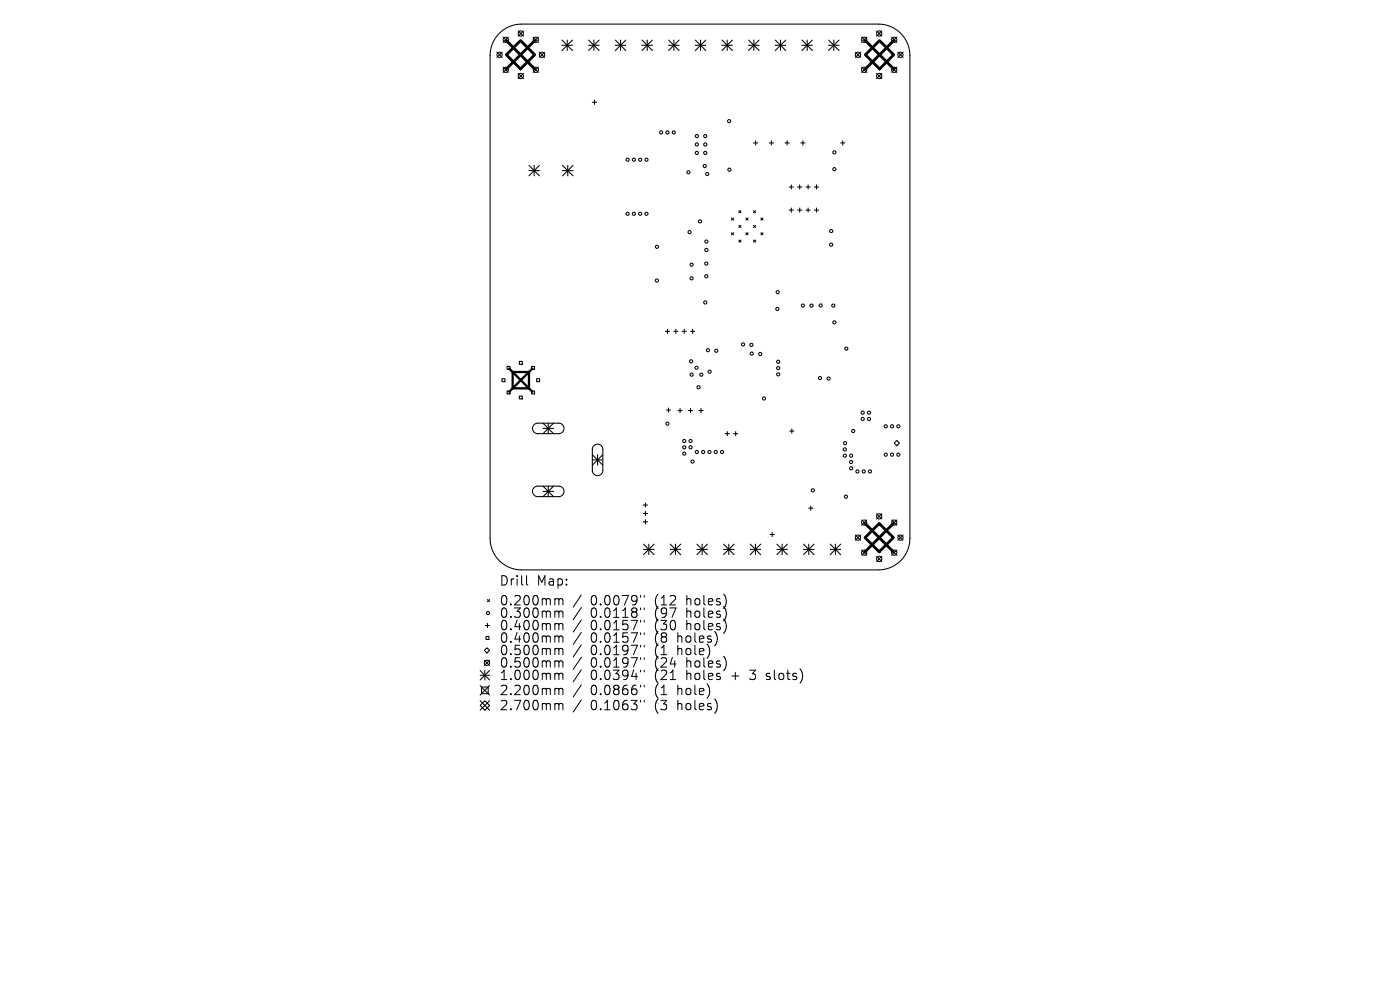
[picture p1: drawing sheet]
<svg xmlns="http://www.w3.org/2000/svg" width="297mm" height="210mm" viewBox="0 0 297 210" stroke-linecap="round" stroke-linejoin="round" font-family="sans-serif">
<defs><g id="words">
<g font-size="2.8">
<text x="105.9" y="124.5">Drill</text>
<text x="113.9" y="124.5">Map:</text>
<text x="105.9" y="128.7">0.200mm</text>
<text x="105.9" y="131.3">0.300mm</text>
<text x="125.3" y="128.7">0.0079&quot;</text>
<text x="125.3" y="131.3">0.0118&quot;</text>
<text x="139" y="128.7">(12</text>
<text x="139" y="131.3">(97</text>
<text x="145.9" y="128.7">holes)</text>
<text x="145.9" y="131.3">holes)</text>
<text x="105.9" y="134">0.400mm</text>
<text x="105.9" y="136.6">0.400mm</text>
<text x="125.3" y="134">0.0157&quot;</text>
<text x="125.3" y="136.6">0.0157&quot;</text>
<text x="139" y="134">(30</text>
<text x="139" y="136.6">(8</text>
<text x="144" y="136.6">holes)</text>
<text x="145.9" y="134">holes)</text>
<text x="105.9" y="139.3">0.500mm</text>
<text x="105.9" y="141.9">0.500mm</text>
<text x="125.3" y="139.3">0.0197&quot;</text>
<text x="125.3" y="141.9">0.0197&quot;</text>
<text x="139" y="139.3">(1</text>
<text x="139" y="141.9">(24</text>
<text x="144" y="139.3">hole)</text>
<text x="145.9" y="141.9">holes)</text>
<text x="105.9" y="144.5">1.000mm</text>
<text x="105.9" y="147.7">2.200mm</text>
<text x="125.3" y="144.5">0.0394&quot;</text>
<text x="125.3" y="147.7">0.0866&quot;</text>
<text x="139" y="144.5">(21</text>
<text x="139" y="147.7">(1</text>
<text x="144" y="147.7">hole)</text>
<text x="145.9" y="144.5">holes</text>
<text x="155.6" y="144.5">+</text>
<text x="159.8" y="144.5">3</text>
<text x="163.4" y="144.5">slots)</text>
<text x="105.9" y="150.9">2.700mm</text>
<text x="125.3" y="150.9">0.1063&quot;</text>
<text x="139" y="150.9">(3</text>
<text x="144" y="150.9">holes)</text>
</g>
</g></defs>
<g fill="none" stroke="#000" stroke-width=".22">
<path d="M105.4 11.1l1.1 1.1M105.9 7.1a6.7 6.7 0 0 1 4.7-2h75.8a6.7 6.7 0 0 1 6.6 6.7v102.4a6.7 6.7 0 0 1-6.6 6.7h-75.8a6.7 6.7 0 0 1-6.6-6.7v-102.4a6.7 6.7 0 0 1 1.9-4.7zM106.5 11.1l-1.1 1.1M106.7 7.9l1.2 1.1M106.7 14.3l1.2 1.1M107.9 7.9l-1.2 1.1M107.9 14.3l-1.2 1.1M109.9 15.6l1.1 1.1M109.9 6.6l1.1 1.1M111 6.6l-1.1 1.1M111 15.6l-1.1 1.1M113.1 14.3l1.1 1.1"/>
<path d="M113.1 7.9l1.1 1.1M114.2 7.9l-1.1 1.1M114.2 14.3l-1.1 1.1M114.4 11.1l1.1 1.1M115.5 11.1l-1.1 1.1M119.2 8.5l2.2 2.2M119.2 9.6h2.2M120.3 8.5v2.2M121.4 8.5l-2.2 2.2M124.9 9.6h2.2M124.9 8.5l2.2 2.2M126 8.5v2.2"/>
<path d="M127.1 8.5l-2.2 2.2M130.5 9.6h2.3M130.5 8.5l2.3 2.2M131.6 8.5v2.2M132.8 8.5l-2.3 2.2M136.2 9.6h2.2M136.2 8.5l2.2 2.2M137.3 8.5v2.2M138.4 8.5l-2.2 2.2M141.8 9.6h2.3M141.8 8.5l2.3 2.2M143 8.5v2.2"/>
<path d="M144.1 8.5l-2.3 2.2M147.5 9.6h2.2M147.5 8.5l2.2 2.2M148.6 8.5v2.2M149.7 8.5l-2.2 2.2M153.2 9.6h2.2M153.2 8.5l2.2 2.2M154.3 8.5v2.2M155.4 8.5l-2.2 2.2M158.8 9.6h2.2M158.8 8.5l2.2 2.2M159.9 8.5v2.2"/>
<path d="M161 8.5l-2.2 2.2M164.5 9.6h2.2M164.5 8.5l2.2 2.2M165.6 8.5v2.2M166.7 8.5l-2.2 2.2M170.1 9.6h2.2M170.1 8.5l2.2 2.2M171.2 8.5v2.2M172.3 8.5l-2.2 2.2M175.8 9.6h2.2M175.8 8.5l2.2 2.2M176.9 8.5v2.2"/>
<path d="M178 8.5l-2.2 2.2M181.5 11.1l1.1 1.1M182.6 11.1l-1.1 1.1M182.8 7.9l1.1 1.1M182.8 14.3l1.1 1.1M183.9 7.9l-1.1 1.1M183.9 14.3l-1.1 1.1M186 15.6l1.1 1.1M186 6.6l1.1 1.1M187.1 6.6l-1.1 1.1M187.1 15.6l-1.1 1.1M189.2 14.3l1.1 1.1"/>
<path d="M189.2 7.9l1.1 1.1M190.3 7.9l-1.1 1.1M190.3 14.3l-1.1 1.1M190.5 11.1l1.1 1.1M191.6 11.1l-1.1 1.1M112.2 35.1l2.2 2.2M112.2 36.2h2.2M113.3 35.1v2.2M114.4 35.1l-2.2 2.2M119.3 36.2h2.3M119.3 35.1l2.3 2.2M120.4 35.1v2.2"/>
<path d="M121.6 35.1l-2.3 2.2M125.7 21.7h.9M126.1 21.3v.8M159.9 30.3h.8M160.3 29.9v.9M163.2 30.3h.9M163.6 29.9v.9M166.5 30.3h.9M167 29.9v.9M167.4 39.7h.9M167.9 39.2v.9M169.2 39.7h.9"/>
<path d="M169.7 39.2v.9M169.9 30.3h.9M170.3 29.9v.9M171 39.7h.9M171.4 39.2v.9M172.8 39.7h.9M173.2 39.2v.9M178.3 30.3h.9M178.8 29.9v.9M155.2 46.3l.4 .4M155.2 49.4l.4 .4M155.6 46.3l-.4 .4"/>
<path d="M155.6 49.4l-.4 .4M156.7 50.9l.5 .5M156.7 44.7l.5 .4M156.7 47.8l.5 .5M157.2 44.7l-.5 .4M157.2 47.8l-.5 .5M157.2 50.9l-.5 .5M158.2 49.4l.5 .4M158.2 46.3l.5 .4M158.7 46.3l-.5 .4M158.7 49.4l-.5 .4M159.9 47.8l.4 .5"/>
<path d="M159.9 50.9l.4 .5M159.9 44.7l.4 .4M160.3 44.7l-.4 .4M160.3 47.8l-.4 .5M160.3 50.9l-.4 .5M161.4 49.4l.5 .4M161.4 46.3l.5 .4M161.9 46.3l-.5 .4M161.9 49.4l-.5 .4M167.4 44.6h.9M167.9 44.1v.9M169.2 44.6h.9"/>
<path d="M169.7 44.1v.9M171 44.6h.9M171.4 44.1v.9M172.8 44.6h.9M173.2 44.1v.9M107.6 77.7h.6v.7h-.6zM110.2 76.7h.6v.6h-.6zM112.8 77.7h.6v.7h-.6zM141.2 70.3h.8M141.6 69.8v.9M142.9 70.3h.9M143.4 69.8v.9"/>
<path d="M144.7 70.3h.9M145.2 69.8v.9M146.5 70.3h.9M146.9 69.8v.9M106.5 80.3h.6v.7h-.6zM107.6 82.9h.6v.7h-.6zM110.2 84h.6v.6h-.6zM112.8 82.9h.6v.7h-.6zM113.3 90.1l.7-.3h4.5a1.11 1.11 0 0 1 1.2 1.1 1.11 1.11 0 0 1-1.2 1.1h-4.4a1.11 1.11 0 0 1-1-.7 1.11 1.11 0 0 1 .2-1.2zM113.8 80.3h.7v.7h-.7zM115.2 89.8l2.2 2.2M115.2 90.9h2.2"/>
<path d="M116.3 89.8v2.2M117.4 89.8l-2.2 2.2M125.7 96.4l2.2 2.3M125.7 97.6h2.2M126 94.5a1.11 1.11 0 0 1 1.2-.2 1.11 1.11 0 0 1 .7 1v4.5a1.11 1.11 0 0 1-1.1 1.1 1.11 1.11 0 0 1-1.1-1.1v-4.6zM126.8 96.4v2.3M127.9 96.4l-2.2 2.3M141.4 87h.9M141.8 86.5v.9M143.8 87.1h.9M144.3 86.6v.9M146.1 87.1h.8"/>
<path d="M146.5 86.6v.9M148.3 87.1h.9M148.7 86.6v.9M153.8 92h.9M154.3 91.5v.9M155.6 92h.9M156.1 91.5v.9M167.5 91.4h.9M168 91v.9M190.2 93.4l.6 .6-.6 .6-.5-.6zM113.3 103.5l.7-.4h4.5a1.11 1.11 0 0 1 1.2 1.1 1.11 1.11 0 0 1-1.2 1.2h-4.4a1.11 1.11 0 0 1-1-.7 1.11 1.11 0 0 1 .2-1.2zM115.2 103.1l2.2 2.3"/>
<path d="M115.2 104.2h2.2M116.3 103.1v2.3M117.4 103.1l-2.2 2.3M136.5 107.1h.9M136.5 108.9h.9M136.5 110.7h.9M136.5 115.4l2.3 2.3M136.5 116.5h2.3M136.9 106.7v.9M136.9 108.5v.9M136.9 110.2v.9M137.6 115.4v2.3"/>
<path d="M138.8 115.4l-2.3 2.3M142.2 116.5h2.2M142.2 115.4l2.2 2.3M143.3 115.4v2.3M144.4 115.4l-2.2 2.3M147.8 116.5h2.3M147.8 115.4l2.3 2.3M149 115.4v2.3M150.1 115.4l-2.3 2.3M153.5 116.5h2.2M153.5 115.4l2.2 2.3M154.6 115.4v2.3"/>
<path d="M155.7 115.4l-2.2 2.3M159.2 116.5h2.2M159.2 115.4l2.2 2.3M160.3 115.4v2.3M161.4 115.4l-2.2 2.3M163.4 113.4h.9M163.8 112.9v.9M164.8 116.5h2.2M164.8 115.4l2.2 2.3M165.9 115.4v2.3M167 115.4l-2.2 2.3M170.5 116.5h2.2"/>
<path d="M170.5 115.4l2.2 2.3M171.6 107.8h.8M171.6 115.4v2.3M172 107.4v.8M172.7 115.4l-2.2 2.3M176.1 116.5h2.2M176.1 115.4l2.2 2.3M177.2 115.4v2.3M178.3 115.4l-2.2 2.3M181.5 113.5l1.1 1.1M182.6 113.5l-1.1 1.1M182.8 110.3l1.1 1.1"/>
<path d="M182.8 116.7l1.1 1.1M183.9 110.3l-1.1 1.1M183.9 116.7l-1.1 1.1M186 109l1.1 1.1M186 118l1.1 1.1M187.1 109l-1.1 1.1M187.1 118l-1.1 1.1M189.2 116.7l1.1 1.1M189.2 110.3l1.1 1.1M190.3 110.3l-1.1 1.1M190.3 116.7l-1.1 1.1M190.5 113.5l1.1 1.1"/>
<path d="M191.6 113.5l-1.1 1.1M102.7 138l.6-.6 .6 .6-.6 .5zM103 132.7h.9M103.1 135h.6v.6h-.6zM103.4 127.2l.5 .4M103.4 132.2v.9M103.9 127.2l-.5 .4M101.9 142.2l2 2M101.9 143.2h2M101.9 145.4l2 2M101.9 148.6l2 2M102.2 145.7h1.4v1.5h-1.4z"/>
<path d="M102.7 140l1.2 1.2M102.9 148.6l1 1-1 1-1-1zM102.9 142.2v2M103.9 140l-1.2 1.2M103.9 142.2l-2 2M103.9 145.4l-2 2M103.9 148.6l-2 2"/>
<circle cx="106" cy="11.6" r=".56"/>
<circle cx="107.3" cy="8.4" r=".56"/>
<circle cx="107.3" cy="14.8" r=".56"/>
<circle cx="110.5" cy="7.1" r=".56"/>
<circle cx="110.5" cy="16.1" r=".56"/>
<circle cx="113.7" cy="8.4" r=".56"/>
<circle cx="113.7" cy="14.8" r=".56"/>
<circle cx="115" cy="11.6" r=".56"/>
<circle cx="182" cy="11.6" r=".56"/>
<circle cx="183.3" cy="8.4" r=".56"/>
<circle cx="183.3" cy="14.8" r=".56"/>
<circle cx="186.5" cy="7.1" r=".56"/>
<circle cx="186.5" cy="16.1" r=".56"/>
<circle cx="189.7" cy="8.4" r=".56"/>
<circle cx="189.7" cy="14.8" r=".56"/>
<circle cx="191" cy="11.6" r=".56"/>
<circle cx="133.1" cy="33.9" r=".33"/>
<circle cx="134.5" cy="33.9" r=".33"/>
<circle cx="135.8" cy="33.9" r=".33"/>
<circle cx="137.1" cy="33.9" r=".33"/>
<circle cx="140.3" cy="28.1" r=".33"/>
<circle cx="141.6" cy="28.1" r=".33"/>
<circle cx="142.9" cy="28.1" r=".33"/>
<circle cx="146.1" cy="36.6" r=".33"/>
<circle cx="147.8" cy="32.4" r=".33"/>
<circle cx="147.8" cy="28.9" r=".33"/>
<circle cx="147.8" cy="30.7" r=".33"/>
<circle cx="149.5" cy="35.2" r=".33"/>
<circle cx="149.6" cy="32.4" r=".33"/>
<circle cx="149.6" cy="28.9" r=".33"/>
<circle cx="149.6" cy="30.7" r=".33"/>
<circle cx="150" cy="36.9" r=".33"/>
<circle cx="154.7" cy="25.7" r=".33"/>
<circle cx="154.7" cy="36" r=".33"/>
<circle cx="177" cy="32.3" r=".33"/>
<circle cx="177" cy="35.9" r=".33"/>
<circle cx="133.1" cy="45.3" r=".33"/>
<circle cx="134.5" cy="45.3" r=".33"/>
<circle cx="135.8" cy="45.3" r=".33"/>
<circle cx="137.1" cy="45.3" r=".33"/>
<circle cx="139.3" cy="59.5" r=".33"/>
<circle cx="139.4" cy="52.4" r=".33"/>
<circle cx="146.3" cy="49.2" r=".33"/>
<circle cx="146.7" cy="59" r=".33"/>
<circle cx="146.7" cy="56.1" r=".33"/>
<circle cx="148.5" cy="47" r=".33"/>
<circle cx="149.8" cy="55.9" r=".33"/>
<circle cx="149.8" cy="58.6" r=".33"/>
<circle cx="149.8" cy="53" r=".33"/>
<circle cx="149.8" cy="51.2" r=".33"/>
<circle cx="176.3" cy="51.9" r=".33"/>
<circle cx="176.3" cy="49" r=".33"/>
<circle cx="146.6" cy="76.6" r=".33"/>
<circle cx="146.7" cy="79.5" r=".33"/>
<circle cx="147.8" cy="78" r=".33"/>
<circle cx="148.8" cy="79.5" r=".33"/>
<circle cx="149.6" cy="64.2" r=".33"/>
<circle cx="150.2" cy="74.3" r=".33"/>
<circle cx="150.5" cy="78.9" r=".33"/>
<circle cx="152" cy="74.4" r=".33"/>
<circle cx="157.6" cy="73.1" r=".33"/>
<circle cx="159.4" cy="73.2" r=".33"/>
<circle cx="159.5" cy="75" r=".33"/>
<circle cx="161.3" cy="75.1" r=".33"/>
<circle cx="164.9" cy="65.5" r=".33"/>
<circle cx="165" cy="62" r=".33"/>
<circle cx="165.1" cy="76.7" r=".33"/>
<circle cx="165.1" cy="79.4" r=".33"/>
<circle cx="165.1" cy="78.1" r=".33"/>
<circle cx="170.3" cy="64.8" r=".33"/>
<circle cx="172.2" cy="64.8" r=".33"/>
<circle cx="174.1" cy="64.8" r=".33"/>
<circle cx="176.8" cy="64.8" r=".33"/>
<circle cx="177" cy="68.4" r=".33"/>
<circle cx="179.5" cy="74" r=".33"/>
<circle cx="141.6" cy="89.9" r=".33"/>
<circle cx="145.2" cy="94.9" r=".33"/>
<circle cx="145.2" cy="96.2" r=".33"/>
<circle cx="145.2" cy="93.6" r=".33"/>
<circle cx="146.5" cy="94.9" r=".33"/>
<circle cx="146.5" cy="93.6" r=".33"/>
<circle cx="146.9" cy="97.9" r=".33"/>
<circle cx="147.8" cy="95.9" r=".33"/>
<circle cx="148.2" cy="82.1" r=".33"/>
<circle cx="149.2" cy="95.9" r=".33"/>
<circle cx="150.5" cy="95.9" r=".33"/>
<circle cx="151.8" cy="95.9" r=".33"/>
<circle cx="153.2" cy="95.9" r=".33"/>
<circle cx="162.1" cy="84.5" r=".33"/>
<circle cx="174" cy="80.2" r=".33"/>
<circle cx="175.8" cy="80.3" r=".33"/>
<circle cx="179.2" cy="96.7" r=".33"/>
<circle cx="179.2" cy="95.3" r=".33"/>
<circle cx="179.3" cy="94" r=".33"/>
<circle cx="180.6" cy="99.3" r=".33"/>
<circle cx="180.6" cy="98" r=".33"/>
<circle cx="180.6" cy="96.7" r=".33"/>
<circle cx="181" cy="91.4" r=".33"/>
<circle cx="183" cy="87.5" r=".33"/>
<circle cx="183" cy="88.9" r=".33"/>
<circle cx="184.3" cy="87.5" r=".33"/>
<circle cx="184.3" cy="88.9" r=".33"/>
<circle cx="187.9" cy="90.4" r=".33"/>
<circle cx="187.9" cy="96.4" r=".33"/>
<circle cx="189.2" cy="90.4" r=".33"/>
<circle cx="189.2" cy="96.4" r=".33"/>
<circle cx="190.6" cy="90.4" r=".33"/>
<circle cx="190.6" cy="96.4" r=".33"/>
<circle cx="172.4" cy="104" r=".33"/>
<circle cx="179.5" cy="105.4" r=".33"/>
<circle cx="181.9" cy="100" r=".33"/>
<circle cx="182" cy="114" r=".56"/>
<circle cx="183.2" cy="100" r=".33"/>
<circle cx="183.3" cy="110.9" r=".56"/>
<circle cx="183.3" cy="117.2" r=".56"/>
<circle cx="184.6" cy="100" r=".33"/>
<circle cx="186.5" cy="109.5" r=".56"/>
<circle cx="186.5" cy="118.6" r=".56"/>
<circle cx="189.7" cy="110.9" r=".56"/>
<circle cx="189.7" cy="117.2" r=".56"/>
<circle cx="191" cy="114" r=".56"/>
<circle cx="103.5" cy="130" r=".33"/>
<circle cx="103.3" cy="140.6" r=".56"/>
</g>
<path d="M108 78.2l4.9 4.9M108.8 78.9h3.4v3.5h-3.4zM112.9 78.2l-4.9 4.9" fill="none" stroke="#000" stroke-width=".49"/>
<path d="M107.4 8.6l6 6M110.4 8.6l3 3-3 3-3-3zM113.4 8.6l-6 6M183.6 11.6l3-3 3 3-3 3zM183.6 8.6l6 6M189.6 8.6l-6 6M183.5 114l3-3 3 3-3 3.1zM183.5 111l6 6.1M189.5 111l-6 6.1" fill="none" stroke="#000" stroke-width=".6"/>
<g fill="none" stroke="#000" stroke-width=".21">
<path d="M111.7 122.1v1.7l.3 .3M118 127l.5 .1 .1 .2M118 129.6l.5 .1 .1 .2M118 132.3l.5 .1 .1 .2M118 134.9l.5 .1 .1 .2M118 137.5l.5 .1 .1 .2M118.6 127.3l.2-.3 .5 .1 .1 1.2M118.6 127.3v1M118.6 129.9v1.1M118.6 132.6v1M118.6 135.2v1M118.6 137.8v1.1"/>
<path d="M118.6 129.9l.2-.3 .5 .1 .1 1.3M118.6 132.6l.2-.3 .5 .1 .1 1.2M118.6 135.2l.2-.3 .5 .1 .1 1.2M118.6 137.8l.2-.3 .5 .1 .1 1.3M123.3 126.2l-1.7 2.6M123.3 128.9l-1.7 2.5M123.3 131.5l-1.7 2.6M123.3 134.1l-1.7 2.6M123.3 136.8l-1.7 2.6M123.3 139.4l-1.7 2.6M135.9 126.3v.4M135.9 129v.3"/>
<path d="M135.9 131.6v.4M135.9 134.2v.4M135.9 136.9v.4M135.9 139.5v.4M136.7 126.3v.4M136.7 129v.3M136.7 131.6v.4M136.7 134.2v.4M136.7 136.9v.4M136.7 139.5v.4M118 140.2l.5 .1 .1 .2M118 142.8l.5 .1 .1 .2"/>
<path d="M118 146l.5 .1 .1 .2M118 149.2l.5 .1 .1 .2M118.6 140.5v1M118.6 143.1v1.1M118.6 146.3v1.1M118.6 149.5v1.1M118.6 140.5l.2-.3 .5 .1 .1 1.2M118.6 143.1l.2-.3 .5 .1 .1 1.3M118.6 146.3l.2-.3 .5 .1 .1 1.3M118.6 149.5l.2-.3 .5 .1 .1 1.3M123.3 142.1l-1.7 2.5M123.3 145.3l-1.7 2.5"/>
<path d="M123.3 148.5l-1.7 2.5M135.9 142.2v.3M135.9 145.4v.3M135.9 148.6v.3M136.7 142.2v.3M136.7 145.4v.3M136.7 148.6v.3M162.6 144.1l.2 .1M162.7 142.9v.5"/>
</g>
<use href="#words"/>
</svg>
